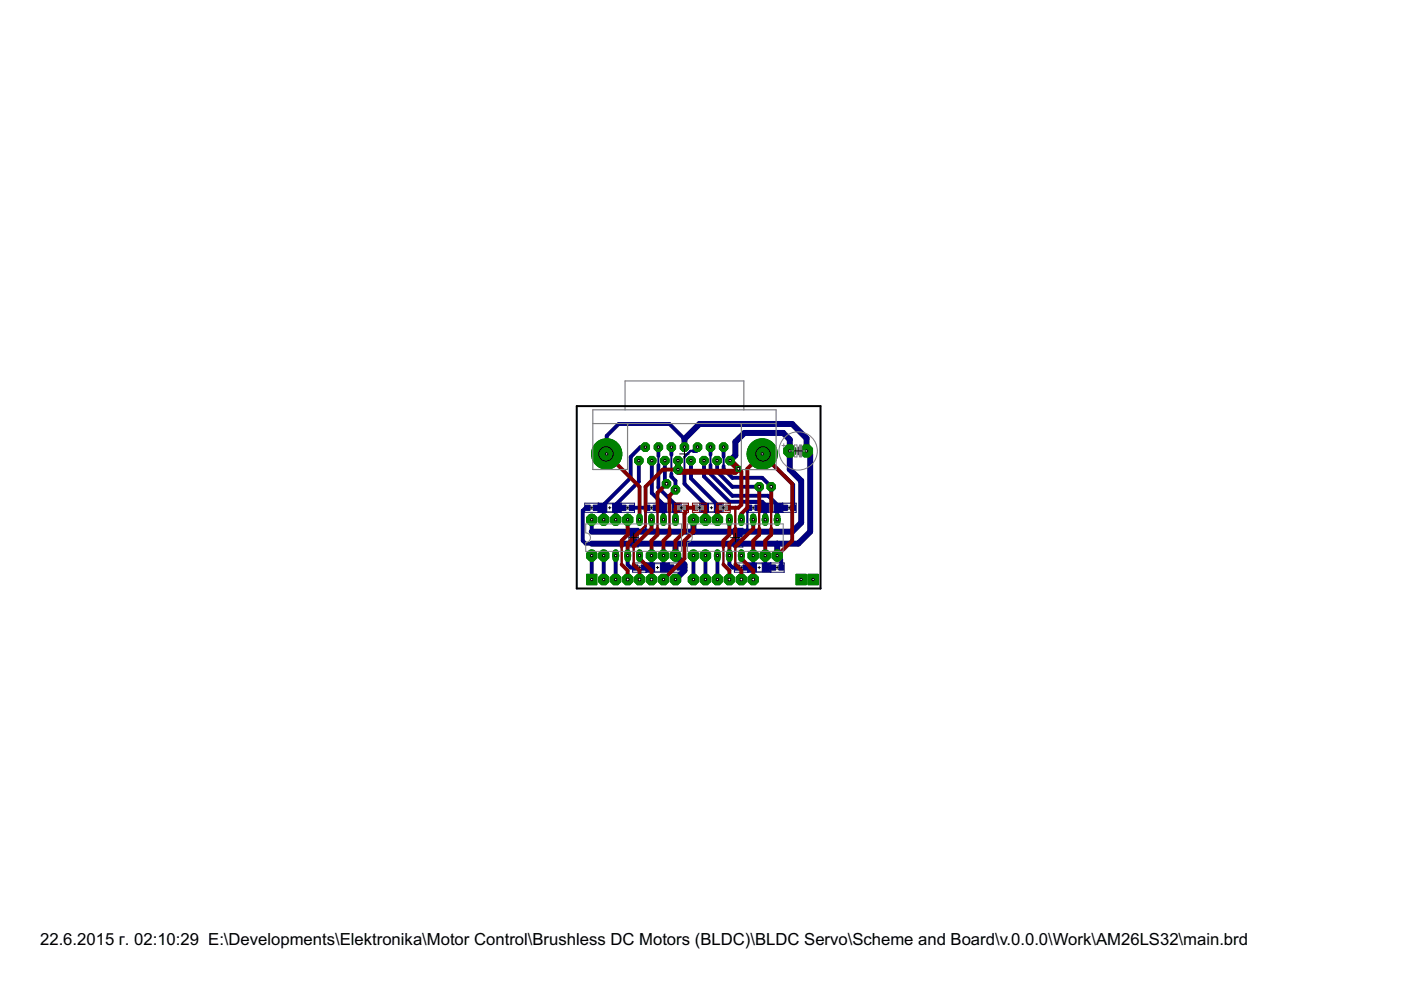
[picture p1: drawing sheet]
<svg xmlns="http://www.w3.org/2000/svg" width="297mm" height="210mm" viewBox="0 0 297 210" stroke-linecap="round" stroke-linejoin="round" font-family="sans-serif">
<defs><g id="words">
<text font-size="4" x="8.5" y="200.4">22.6.2015 г. 02:10:29 E:\Developments\Elektronika\Motor Control\Brushless DC Motors (BLDC)\BLDC Servo\Scheme and Board\v.0.0.0\Work\AM26LS32\main.brd</text>
</g></defs>
<g fill="#000" stroke="#000" stroke-width=".21">
<path d="M125.2 107.7h.5zM125.5 107.4v.5zM129 107.7h.5zM129.3 107.4v.5zM132.8 107.7h.5zM133.1 107.4v.5zM134.1 114h.5zM134.3 113.7v.6zM137.9 107.7h.5zM138.1 107.4v.5zM141.7 107.7h.5zM141.9 107.4v.5z"/>
<path d="M150.6 107.7h.5zM150.8 107.4v.5zM156.3 114h.5zM156.5 113.7v.6zM159.4 107.7h.6zM159.7 107.4v.5zM163.3 107.7h.5zM163.5 107.4v.5zM167.1 107.7h.5zM167.3 107.4v.5zM135.3 120.3h.5zM135.6 120.1v.5z"/>
<path d="M139.1 120.3h.6zM139.4 120.1v.5zM143 120.3h.5zM143.2 120.1v.5zM156.9 120.3h.5zM157.2 120.1v.5zM160.7 120.3h.5zM161 120.1v.5zM164.5 120.3h.5zM164.8 120.1v.5z"/>
</g>
<g fill="#808080" stroke="#808080" stroke-width=".21">
<path d="M133.6 112.9h1.4v.8h-1.4z"/>
<path d="M133.6 114.3h1.4v.8h-1.4z"/>
<path d="M155.8 112.9h1.5v.8h-1.5z"/>
<path d="M155.8 114.3h1.5v.8h-1.5z"/>
<path d="M130.2 106.8h.7v1.7h-.7z"/>
<path d="M127.6 106.8h.7v1.7h-.7z"/>
<path d="M140.3 106.8h.7v1.7h-.7z"/>
<path d="M142.9 106.8h.7v1.7h-.7z"/>
<path d="M137.7 119.5h.8v1.7h-.8z"/>
<path d="M140.4 119.5h.7v1.7h-.7z"/>
<path d="M151.8 106.8h.7v1.7h-.7z"/>
<path d="M149.1 106.8h.8v1.7h-.8z"/>
<path d="M161.8 106.8h.8v1.7h-.8z"/>
<path d="M164.5 106.8h.7v1.7h-.7z"/>
<path d="M159.3 119.5h.7v1.7h-.7z"/>
<path d="M161.9 119.5h.8v1.7h-.8z"/>
<path d="M133.5 107.2h.4v.9h-.4z"/>
<path d="M132.2 107.2h.5v.9h-.5z"/>
<path d="M125.9 107.2h.4v.9h-.4z"/>
<path d="M124.6 107.2h.4v.9h-.4z"/>
<path d="M137.3 107.2h.4v.9h-.4z"/>
<path d="M138.6 107.2h.4v.9h-.4z"/>
<path d="M142.4 119.9h.4v.9h-.4z"/>
<path d="M143.6 119.9h.5v.9h-.5z"/>
<path d="M134.7 119.9h.5v.9h-.5z"/>
<path d="M136 119.9h.4v.9h-.4z"/>
<path d="M163.9 119.9h.5v.9h-.5z"/>
<path d="M165.2 119.9h.4v.9h-.4z"/>
<path d="M166.5 107.2h.4v.9h-.4z"/>
<path d="M167.7 107.2h.5v.9h-.5z"/>
<path d="M156.3 119.9h.5v.9h-.5z"/>
<path d="M157.6 119.9h.4v.9h-.4z"/>
<path d="M158.9 107.2h.4v.9h-.4z"/>
<path d="M160.1 107.2h.4v.9h-.4z"/>
</g>
<g fill="#808080" stroke="#808080" stroke-width=".21">
<path d="M133.7 113.6v.8z"/>
<path d="M135 113.6v.8z"/>
<path d="M155.9 113.6v.8z"/>
<path d="M157.2 113.6v.8z"/>
<path d="M128.3 108.5h1.9z"/>
<path d="M128.3 106.8h1.9z"/>
<path d="M141 106.8h1.9z"/>
<path d="M141 108.5h1.9z"/>
<path d="M138.5 119.5h1.9z"/>
<path d="M138.5 121.2h1.9z"/>
<path d="M149.9 108.5h1.9z"/>
<path d="M149.9 106.8h1.9z"/>
<path d="M162.6 106.8h1.9z"/>
<path d="M162.6 108.5h1.9z"/>
<path d="M160 119.5h1.9z"/>
<path d="M160 121.2h1.9z"/>
<path d="M132.6 107.3h.9z"/>
<path d="M132.6 108h.9z"/>
<path d="M125 107.3h.9z"/>
<path d="M125 108h.9z"/>
<path d="M137.7 108h.9z"/>
<path d="M137.7 107.3h.9z"/>
<path d="M142.8 120.7h.9z"/>
<path d="M142.8 120h.9z"/>
<path d="M135.2 120.7h.8z"/>
<path d="M135.2 120h.8z"/>
<path d="M164.4 120.7h.8z"/>
<path d="M164.4 120h.8z"/>
<path d="M166.9 108h.9z"/>
<path d="M166.9 107.3h.9z"/>
<path d="M156.7 120.7h.9z"/>
<path d="M156.7 120h.9z"/>
<path d="M159.3 108h.8z"/>
<path d="M159.3 107.3h.8z"/>
</g>
<g fill="#000080" stroke="#000080" stroke-width=".21">
<path d="M133.3 112v4z"/>
<path d="M135.3 112v4z"/>
<path d="M133.3 112h2z"/>
<path d="M133.3 116h2z"/>
<path d="M155.6 112v4z"/>
<path d="M157.5 112v4z"/>
<path d="M155.6 112h1.9z"/>
<path d="M155.6 116h1.9z"/>
<path d="M126.8 106.7h4.9z"/>
<path d="M126.8 106.7v1.9z"/>
<path d="M126.8 108.6h4.9z"/>
<path d="M131.7 106.7v1.9z"/>
<path d="M139.5 108.6h4.9z"/>
<path d="M144.4 106.7v1.9z"/>
<path d="M139.5 106.7h4.9z"/>
<path d="M139.5 106.7v1.9z"/>
<path d="M136.9 121.3h5z"/>
<path d="M141.9 119.4v1.9z"/>
<path d="M136.9 119.4h5z"/>
<path d="M136.9 119.4v1.9z"/>
<path d="M148.4 106.7h4.9z"/>
<path d="M148.4 106.7v1.9z"/>
<path d="M148.4 108.6h4.9z"/>
<path d="M153.3 106.7v1.9z"/>
<path d="M161.1 108.6h4.9z"/>
<path d="M166 106.7v1.9z"/>
<path d="M161.1 106.7h4.9z"/>
<path d="M161.1 106.7v1.9z"/>
<path d="M158.5 121.3h4.9z"/>
<path d="M163.4 119.4v1.9z"/>
<path d="M158.5 119.4h4.9z"/>
<path d="M158.5 119.4v1.9z"/>
<path d="M131.6 108.6h2.9z"/>
<path d="M134.5 106.7v1.9z"/>
<path d="M131.6 106.7h2.9z"/>
<path d="M131.6 106.7v1.9z"/>
<path d="M124 108.6h2.9z"/>
<path d="M126.9 106.7v1.9z"/>
<path d="M124 106.7h2.9z"/>
<path d="M124 106.7v1.9z"/>
<path d="M136.7 106.7h2.9z"/>
<path d="M136.7 106.7v1.9z"/>
<path d="M136.7 108.6h2.9z"/>
<path d="M139.6 106.7v1.9z"/>
<path d="M141.8 119.4h2.9z"/>
<path d="M141.8 119.4v1.9z"/>
<path d="M141.8 121.3h2.9z"/>
<path d="M144.7 119.4v1.9z"/>
<path d="M134.1 119.4h3z"/>
<path d="M134.1 119.4v1.9z"/>
<path d="M134.1 121.3h3z"/>
<path d="M137.1 119.4v1.9z"/>
<path d="M163.3 119.4h3z"/>
<path d="M163.3 119.4v1.9z"/>
<path d="M163.3 121.3h3z"/>
<path d="M166.3 119.4v1.9z"/>
<path d="M165.9 106.7h2.9z"/>
<path d="M165.9 106.7v1.9z"/>
<path d="M165.9 108.6h2.9z"/>
<path d="M168.8 106.7v1.9z"/>
<path d="M155.7 119.4h2.9z"/>
<path d="M155.7 119.4v1.9z"/>
<path d="M155.7 121.3h2.9z"/>
<path d="M158.6 119.4v1.9z"/>
<path d="M158.2 106.7h3z"/>
<path d="M158.2 106.7v1.9z"/>
<path d="M158.2 108.6h3z"/>
<path d="M161.2 106.7v1.9z"/>
</g>
<g fill="#000080" stroke="#000080" stroke-width=".21">
<path d="M133.6 112.4h1.5v1.3h-1.5z"/>
<path d="M133.6 114.3h1.5v1.3h-1.5z"/>
<path d="M155.8 112.4h1.5v1.3h-1.5z"/>
<path d="M155.8 114.3h1.5v1.3h-1.5z"/>
<path d="M127 106.7h1.7v1.9h-1.7z"/>
<path d="M129.9 106.7h1.6v1.9h-1.6z"/>
<path d="M142.6 106.7h1.6v1.9h-1.6z"/>
<path d="M139.7 106.7h1.6v1.9h-1.6z"/>
<path d="M140 119.4h1.6v1.8h-1.6z"/>
<path d="M137.2 119.4h1.6v1.8h-1.6z"/>
<path d="M148.6 106.7h1.6v1.9h-1.6z"/>
<path d="M151.4 106.7h1.7v1.9h-1.7z"/>
<path d="M164.1 106.7h1.6v1.9h-1.6z"/>
<path d="M161.3 106.7h1.6v1.9h-1.6z"/>
<path d="M161.6 119.4h1.6v1.8h-1.6z"/>
<path d="M158.7 119.4h1.7v1.8h-1.7z"/>
<path d="M131.7 107.1h1v1.1h-1z"/>
<path d="M133.4 107.1h1v1.1h-1z"/>
<path d="M124.1 107.1h1v1.1h-1z"/>
<path d="M125.8 107.1h1v1.1h-1z"/>
<path d="M138.5 107.1h1v1.1h-1z"/>
<path d="M136.8 107.1h1v1.1h-1z"/>
<path d="M143.6 119.8h1v1.1h-1z"/>
<path d="M141.9 119.8h1v1.1h-1z"/>
<path d="M136 119.8h1v1.1h-1z"/>
<path d="M134.2 119.8h1.1v1.1h-1.1z"/>
<path d="M165.1 119.8h1v1.1h-1z"/>
<path d="M163.4 119.8h1v1.1h-1z"/>
<path d="M167.7 107.1h1v1.1h-1z"/>
<path d="M166 107.1h1v1.1h-1z"/>
<path d="M157.5 119.8h1v1.1h-1z"/>
<path d="M155.8 119.8h1v1.1h-1z"/>
<path d="M160.1 107.1h1v1.1h-1z"/>
<path d="M158.3 107.1h1.1v1.1h-1.1z"/>
</g>
<g fill="#000080" stroke="#000080" stroke-width="1.3">
<path d="M143.2 115.3v2.5z"/>
<path d="M125.5 115.3h8.8z"/>
<path d="M134.3 115.3h8.9z"/>
<path d="M143.2 115.3h13.3z"/>
<path d="M156.5 115.3h8.3z"/>
<path d="M164.8 115.3v2.5z"/>
<path d="M134.3 114.9v.4z"/>
<path d="M148.3 89.9h19.7z"/>
<path d="M148.3 89.9l-3.2 3.2z"/>
<path d="M145.1 93.1v1.7z"/>
<path d="M169.2 115.3l2.6-2.6z"/>
<path d="M164.8 115.3h4.4z"/>
<path d="M143.2 117.8l1.9 1.9z"/>
<path d="M145.1 119.7v.6z"/>
<path d="M145.1 120.3v.7z"/>
<path d="M145.1 121l-1.9 1.9z"/>
<path d="M171.8 96.4v16.3z"/>
<path d="M171 95.6l.8 .8z"/>
<path d="M171 92.9v2.7z"/>
<path d="M168 89.9l3 3z"/>
<path d="M125.5 112.7h8.8z"/>
<path d="M134.3 112.7h2.6z"/>
<path d="M136.9 112.7h10.1z"/>
<path d="M147 112.7h9.5z"/>
<path d="M147 110.2v2.5z"/>
<path d="M134.3 112.7v.4z"/>
<path d="M155.9 93.7l1.9-1.9z"/>
<path d="M154.8 97.7l1.7 1.7z"/>
<path d="M143.7 99.6v.3z"/>
<path d="M143.7 97.5v2.1z"/>
<path d="M156.5 112.7h2z"/>
<path d="M158.5 112.7h9.5z"/>
<path d="M168 112.7l1.9-1.9z"/>
<path d="M155.9 93.7v2.8z"/>
<path d="M155.9 96.5l-1.1 1.2z"/>
<path d="M167.4 95.6v3.9z"/>
<path d="M167.4 99.5l2.5 2.4z"/>
<path d="M169.9 101.9v8.9z"/>
<path d="M167.4 93.2v2.4z"/>
<path d="M166.1 91.8l1.3 1.4z"/>
<path d="M157.8 91.8h8.3z"/>
</g>
<g fill="#000080" stroke="#000080" stroke-width=".42">
<path d="M156.5 114.9v.4z"/>
<path d="M156.5 112.7v.4z"/>
<path d="M153.4 96.8v2z"/>
<path d="M150.6 96.4v2.2z"/>
<path d="M145.9 96.1l-.8 .8z"/>
<path d="M145.1 96.9v3.8z"/>
<path d="M139.6 96.7v1.9z"/>
<path d="M142.3 96.5v4z"/>
</g>
<g fill="#000080" stroke="#000080" stroke-width=".83">
<path d="M128.6 92.4v3.8z"/>
<path d="M131.2 89.9l-2.6 2.5z"/>
<path d="M131.2 89.9h10.7z"/>
<path d="M141.9 89.9l3.2 3.2z"/>
<path d="M144.1 120.3h1z"/>
<path d="M168.2 102.8v4.9z"/>
<path d="M161.6 96.2l6.6 6.6z"/>
<path d="M124.2 107.7h.4z"/>
<path d="M123.5 108.3l.7-.6z"/>
<path d="M123.5 108.3v6.3z"/>
<path d="M123.5 114.6l.7 .7z"/>
<path d="M124.2 115.3h1.3z"/>
<path d="M165.6 118.6v1.7z"/>
<path d="M164.8 117.8l.8 .8z"/>
<path d="M125.5 110.2v2.5z"/>
<path d="M133.7 120.3h1z"/>
<path d="M133.1 119.7l.6 .6z"/>
<path d="M133.1 117.8v1.9z"/>
<path d="M133.9 107.7h1.7z"/>
<path d="M135.6 107.7h1.7z"/>
<path d="M155.3 120.3h1z"/>
<path d="M154.6 119.7l.7 .6z"/>
<path d="M154.6 117.8v1.9z"/>
<path d="M158.9 107.7l-.4 .4z"/>
<path d="M158.5 108.1v.2z"/>
<path d="M152 97.7v2.3z"/>
<path d="M152 100l3.3 3.2z"/>
<path d="M155.3 103.2h5.7z"/>
<path d="M158 120.3h1.6z"/>
<path d="M155.3 101.3h6.3z"/>
<path d="M161.6 101.3l1.9 1.9z"/>
<path d="M153.4 94.8v2z"/>
<path d="M153.4 98.8v.7z"/>
<path d="M153.4 99.5l1.9 1.8z"/>
<path d="M162.4 120.3h1.5z"/>
<path d="M149.3 97.7v3.3z"/>
<path d="M149.3 101l5.3 5.4z"/>
<path d="M154.6 106.4h7z"/>
<path d="M161.6 106.4l.6 .6z"/>
<path d="M162.2 107.7v2.5z"/>
<path d="M162.1 107.7h.1z"/>
<path d="M160.6 107.7h1.5z"/>
<path d="M155.3 105.1h7.6z"/>
<path d="M162.9 105.1l1.9 1.9z"/>
<path d="M164.8 107v.7z"/>
<path d="M164.8 107.7v2.5z"/>
<path d="M150.6 94.8v1.6z"/>
<path d="M150.6 98.6v1.9z"/>
<path d="M150.6 100.5l4.7 4.6z"/>
<path d="M164.9 107.7h1.6z"/>
<path d="M152.1 108.9v1.3z"/>
<path d="M146.5 97.7v3.7z"/>
<path d="M146.5 101.4l5.6 5.6z"/>
<path d="M152.1 107.7v2.5z"/>
<path d="M152.1 107v.7z"/>
<path d="M152.1 107.7h.2z"/>
<path d="M149.6 107.7v2.5z"/>
<path d="M149.6 107v.7z"/>
<path d="M145.1 102.6l4.5 4.4z"/>
<path d="M149.4 107.7h.2z"/>
<path d="M145.1 100.7v1.9z"/>
<path d="M147.9 94.8v.6z"/>
<path d="M147.7 95.6l.2-.2z"/>
<path d="M147 95.6h.7z"/>
<path d="M139.6 94.8v1.9z"/>
<path d="M139.6 98.6v4.8z"/>
<path d="M143.2 107v.7z"/>
<path d="M139.6 103.4l3.6 3.6z"/>
<path d="M138.2 97.7v6.8z"/>
<path d="M140.7 107v.7z"/>
<path d="M138.2 104.5l2.5 2.5z"/>
<path d="M139 107.7h1.5z"/>
<path d="M135.4 97.7v4.4z"/>
<path d="M130.5 107l4.9-4.9z"/>
<path d="M130.5 107.7v2.5z"/>
<path d="M130.5 107v.7z"/>
<path d="M130.7 107.7h1.5z"/>
<path d="M135.8 94.8h1z"/>
<path d="M135.8 94.8l-2.1 2.1z"/>
<path d="M133.7 96.9v4.4z"/>
<path d="M128 107l5.7-5.7z"/>
<path d="M128 107.7v2.5z"/>
<path d="M128 107v.7z"/>
<path d="M127.8 107.7h.2z"/>
<path d="M126.3 107.7h1.5z"/>
<path d="M141 97.7v4.6z"/>
<path d="M141 102.3l.3 .3z"/>
<path d="M136.5 120.3h1.5z"/>
<path d="M142.3 94.8v1.7z"/>
<path d="M143.2 101.9v1.9z"/>
<path d="M142.3 101.1l.9 .8z"/>
<path d="M142.3 100.5v.6z"/>
<path d="M140.8 120.3h1.6z"/>
<path d="M130.5 117.8v5.1z"/>
<path d="M125.5 117.8v5.1z"/>
<path d="M128 117.8v5.1z"/>
<path d="M147 117.8v5.1z"/>
<path d="M149.6 117.8v5.1z"/>
<path d="M152.1 117.8v5.1z"/>
</g>
<g fill="#000080" stroke="#000080" stroke-width=".51">
<path d="M135.6 107.7h1.3z"/>
<path d="M136.9 107.7v5z"/>
<path d="M158.5 108.3v4.4z"/>
<path d="M146.4 95.6h.6z"/>
<path d="M145.1 96.9l1.3-1.3z"/>
</g>
<g fill="#000080" stroke="#000080" stroke-width=".76">
<path d="M159.7 117.8v2.4z"/>
<path d="M159.6 120.3l.1-.1z"/>
<path d="M162.2 117.8v2.4z"/>
<path d="M162.2 120.2l.2 .1z"/>
<path d="M162.2 107v.7z"/>
<path d="M164.8 107.7h.1z"/>
<path d="M143.2 107.7v2.5z"/>
<path d="M143.2 107.7h.2z"/>
<path d="M140.7 107.7v2.5z"/>
<path d="M140.5 107.7h.2z"/>
<path d="M130.5 107.7h.2z"/>
<path d="M138.1 117.8v2.4z"/>
<path d="M138 120.3l.1-.1z"/>
<path d="M140.7 117.8v2.4z"/>
<path d="M140.7 120.2l.1 .1z"/>
</g>
<path d="M125.5 117.1v1.4z" fill="#008000" stroke="#008000" stroke-width="1.3"/>
<circle cx="125.5" cy="117.8" r=".4" fill="#fff" stroke="#000" stroke-width=".21"/>
<path d="M128 117.1v1.4z" fill="#008000" stroke="#008000" stroke-width="1.3"/>
<circle cx="128" cy="117.8" r=".4" fill="#fff" stroke="#000" stroke-width=".21"/>
<path d="M140.7 117.1v1.4z" fill="#008000" stroke="#008000" stroke-width="1.3"/>
<circle cx="140.7" cy="117.8" r=".4" fill="#fff" stroke="#000" stroke-width=".21"/>
<path d="M143.2 117.1v1.4z" fill="#008000" stroke="#008000" stroke-width="1.3"/>
<circle cx="143.2" cy="117.8" r=".4" fill="#fff" stroke="#000" stroke-width=".21"/>
<path d="M130.5 117.1v1.4z" fill="#008000" stroke="#008000" stroke-width="1.3"/>
<circle cx="130.5" cy="117.8" r=".4" fill="#fff" stroke="#000" stroke-width=".21"/>
<path d="M133.1 117.1v1.4z" fill="#008000" stroke="#008000" stroke-width="1.3"/>
<circle cx="133.1" cy="117.8" r=".4" fill="#fff" stroke="#000" stroke-width=".21"/>
<path d="M138.1 117.1v1.4z" fill="#008000" stroke="#008000" stroke-width="1.3"/>
<circle cx="138.1" cy="117.8" r=".4" fill="#fff" stroke="#000" stroke-width=".21"/>
<path d="M135.6 117.1v1.4z" fill="#008000" stroke="#008000" stroke-width="1.3"/>
<circle cx="135.6" cy="117.8" r=".4" fill="#fff" stroke="#000" stroke-width=".21"/>
<path d="M143.2 109.5v1.3z" fill="#008000" stroke="#008000" stroke-width="1.3"/>
<circle cx="143.2" cy="110.2" r=".4" fill="#fff" stroke="#000" stroke-width=".21"/>
<path d="M140.7 109.5v1.3z" fill="#008000" stroke="#008000" stroke-width="1.3"/>
<circle cx="140.7" cy="110.2" r=".4" fill="#fff" stroke="#000" stroke-width=".21"/>
<path d="M138.1 109.5v1.3z" fill="#008000" stroke="#008000" stroke-width="1.3"/>
<circle cx="138.1" cy="110.2" r=".4" fill="#fff" stroke="#000" stroke-width=".21"/>
<path d="M135.6 109.5v1.3z" fill="#008000" stroke="#008000" stroke-width="1.3"/>
<circle cx="135.6" cy="110.2" r=".4" fill="#fff" stroke="#000" stroke-width=".21"/>
<path d="M133.1 109.5v1.3z" fill="#008000" stroke="#008000" stroke-width="1.3"/>
<circle cx="133.1" cy="110.2" r=".4" fill="#fff" stroke="#000" stroke-width=".21"/>
<path d="M130.5 109.5v1.3z" fill="#008000" stroke="#008000" stroke-width="1.3"/>
<circle cx="130.5" cy="110.2" r=".4" fill="#fff" stroke="#000" stroke-width=".21"/>
<path d="M128 109.5v1.3z" fill="#008000" stroke="#008000" stroke-width="1.3"/>
<circle cx="128" cy="110.2" r=".4" fill="#fff" stroke="#000" stroke-width=".21"/>
<path d="M125.5 109.5v1.3z" fill="#008000" stroke="#008000" stroke-width="1.3"/>
<circle cx="125.5" cy="110.2" r=".4" fill="#fff" stroke="#000" stroke-width=".21"/>
<path d="M147 117.1v1.4z" fill="#008000" stroke="#008000" stroke-width="1.3"/>
<circle cx="147" cy="117.8" r=".4" fill="#fff" stroke="#000" stroke-width=".21"/>
<path d="M149.6 117.1v1.4z" fill="#008000" stroke="#008000" stroke-width="1.3"/>
<circle cx="149.6" cy="117.8" r=".4" fill="#fff" stroke="#000" stroke-width=".21"/>
<path d="M162.2 117.1v1.4z" fill="#008000" stroke="#008000" stroke-width="1.3"/>
<circle cx="162.2" cy="117.8" r=".4" fill="#fff" stroke="#000" stroke-width=".21"/>
<path d="M164.8 117.1v1.4z" fill="#008000" stroke="#008000" stroke-width="1.3"/>
<circle cx="164.8" cy="117.8" r=".4" fill="#fff" stroke="#000" stroke-width=".21"/>
<path d="M152.1 117.1v1.4z" fill="#008000" stroke="#008000" stroke-width="1.3"/>
<circle cx="152.1" cy="117.8" r=".4" fill="#fff" stroke="#000" stroke-width=".21"/>
<path d="M154.6 117.1v1.4z" fill="#008000" stroke="#008000" stroke-width="1.3"/>
<circle cx="154.6" cy="117.8" r=".4" fill="#fff" stroke="#000" stroke-width=".21"/>
<path d="M159.7 117.1v1.4z" fill="#008000" stroke="#008000" stroke-width="1.3"/>
<circle cx="159.7" cy="117.8" r=".4" fill="#fff" stroke="#000" stroke-width=".21"/>
<path d="M157.2 117.1v1.4z" fill="#008000" stroke="#008000" stroke-width="1.3"/>
<circle cx="157.2" cy="117.8" r=".4" fill="#fff" stroke="#000" stroke-width=".21"/>
<path d="M164.8 109.5v1.3z" fill="#008000" stroke="#008000" stroke-width="1.3"/>
<circle cx="164.8" cy="110.2" r=".4" fill="#fff" stroke="#000" stroke-width=".21"/>
<path d="M162.2 109.5v1.3z" fill="#008000" stroke="#008000" stroke-width="1.3"/>
<circle cx="162.2" cy="110.2" r=".4" fill="#fff" stroke="#000" stroke-width=".21"/>
<path d="M159.7 109.5v1.3z" fill="#008000" stroke="#008000" stroke-width="1.3"/>
<circle cx="159.7" cy="110.2" r=".4" fill="#fff" stroke="#000" stroke-width=".21"/>
<path d="M157.2 109.5v1.3z" fill="#008000" stroke="#008000" stroke-width="1.3"/>
<circle cx="157.2" cy="110.2" r=".4" fill="#fff" stroke="#000" stroke-width=".21"/>
<path d="M154.6 109.5v1.3z" fill="#008000" stroke="#008000" stroke-width="1.3"/>
<circle cx="154.6" cy="110.2" r=".4" fill="#fff" stroke="#000" stroke-width=".21"/>
<path d="M152.1 109.5v1.3z" fill="#008000" stroke="#008000" stroke-width="1.3"/>
<circle cx="152.1" cy="110.2" r=".4" fill="#fff" stroke="#000" stroke-width=".21"/>
<path d="M149.6 109.5v1.3z" fill="#008000" stroke="#008000" stroke-width="1.3"/>
<circle cx="149.6" cy="110.2" r=".4" fill="#fff" stroke="#000" stroke-width=".21"/>
<path d="M147 109.5v1.3z" fill="#008000" stroke="#008000" stroke-width="1.3"/>
<circle cx="147" cy="110.2" r=".4" fill="#fff" stroke="#000" stroke-width=".21"/>
<circle cx="171" cy="95.6" r=".87" fill="#008000" stroke="#008000" stroke-width=".21"/>
<circle cx="171" cy="95.6" r=".4" fill="#fff" stroke="#000" stroke-width=".21"/>
<circle cx="167.4" cy="95.6" r=".8" fill="#008000" stroke="#008000" stroke-width=".21"/>
<circle cx="167.4" cy="95.6" r=".4" fill="#fff" stroke="#000" stroke-width=".21"/>
<circle cx="135.4" cy="97.7" r=".83" fill="#008000" stroke="#008000" stroke-width=".21"/>
<circle cx="135.4" cy="97.7" r=".55" fill="#fff" stroke="#000" stroke-width=".21"/>
<circle cx="138.2" cy="97.7" r=".83" fill="#008000" stroke="#008000" stroke-width=".21"/>
<circle cx="138.2" cy="97.7" r=".55" fill="#fff" stroke="#000" stroke-width=".21"/>
<circle cx="141" cy="97.7" r=".83" fill="#008000" stroke="#008000" stroke-width=".21"/>
<circle cx="141" cy="97.7" r=".55" fill="#fff" stroke="#000" stroke-width=".21"/>
<circle cx="143.7" cy="97.7" r=".83" fill="#008000" stroke="#008000" stroke-width=".21"/>
<circle cx="143.7" cy="97.7" r=".55" fill="#fff" stroke="#000" stroke-width=".21"/>
<circle cx="146.5" cy="97.7" r=".83" fill="#008000" stroke="#008000" stroke-width=".21"/>
<circle cx="146.5" cy="97.7" r=".55" fill="#fff" stroke="#000" stroke-width=".21"/>
<circle cx="149.3" cy="97.7" r=".83" fill="#008000" stroke="#008000" stroke-width=".21"/>
<circle cx="149.3" cy="97.7" r=".55" fill="#fff" stroke="#000" stroke-width=".21"/>
<circle cx="152" cy="97.7" r=".83" fill="#008000" stroke="#008000" stroke-width=".21"/>
<circle cx="152" cy="97.7" r=".55" fill="#fff" stroke="#000" stroke-width=".21"/>
<circle cx="154.8" cy="97.7" r=".83" fill="#008000" stroke="#008000" stroke-width=".21"/>
<circle cx="154.8" cy="97.7" r=".55" fill="#fff" stroke="#000" stroke-width=".21"/>
<circle cx="136.8" cy="94.8" r=".83" fill="#008000" stroke="#008000" stroke-width=".21"/>
<circle cx="136.8" cy="94.8" r=".55" fill="#fff" stroke="#000" stroke-width=".21"/>
<circle cx="139.6" cy="94.8" r=".83" fill="#008000" stroke="#008000" stroke-width=".21"/>
<circle cx="139.6" cy="94.8" r=".55" fill="#fff" stroke="#000" stroke-width=".21"/>
<circle cx="142.3" cy="94.8" r=".83" fill="#008000" stroke="#008000" stroke-width=".21"/>
<circle cx="142.3" cy="94.8" r=".55" fill="#fff" stroke="#000" stroke-width=".21"/>
<circle cx="145.1" cy="94.8" r=".83" fill="#008000" stroke="#008000" stroke-width=".21"/>
<circle cx="145.1" cy="94.8" r=".55" fill="#fff" stroke="#000" stroke-width=".21"/>
<circle cx="147.9" cy="94.8" r=".83" fill="#008000" stroke="#008000" stroke-width=".21"/>
<circle cx="147.9" cy="94.8" r=".55" fill="#fff" stroke="#000" stroke-width=".21"/>
<circle cx="150.6" cy="94.8" r=".83" fill="#008000" stroke="#008000" stroke-width=".21"/>
<circle cx="150.6" cy="94.8" r=".55" fill="#fff" stroke="#000" stroke-width=".21"/>
<circle cx="153.4" cy="94.8" r=".83" fill="#008000" stroke="#008000" stroke-width=".21"/>
<circle cx="153.4" cy="94.8" r=".55" fill="#fff" stroke="#000" stroke-width=".21"/>
<circle cx="143.2" cy="117.8" r="1.2" fill="#008000" stroke="#008000" stroke-width=".21"/>
<circle cx="143.2" cy="117.8" r=".25" fill="#fff" stroke="#000" stroke-width=".21"/>
<circle cx="164.8" cy="117.8" r="1.2" fill="#008000" stroke="#008000" stroke-width=".21"/>
<circle cx="164.8" cy="117.8" r=".25" fill="#fff" stroke="#000" stroke-width=".21"/>
<circle cx="145.1" cy="94.8" r=".96" fill="#008000" stroke="#008000" stroke-width=".21"/>
<circle cx="145.1" cy="94.8" r=".25" fill="#fff" stroke="#000" stroke-width=".21"/>
<circle cx="171" cy="95.6" r="1.38" fill="#008000" stroke="#008000" stroke-width=".21"/>
<circle cx="171" cy="95.6" r=".25" fill="#fff" stroke="#000" stroke-width=".21"/>
<circle cx="143.2" cy="122.9" r="1.2" fill="#008000" stroke="#008000" stroke-width=".21"/>
<circle cx="143.2" cy="122.9" r=".25" fill="#fff" stroke="#000" stroke-width=".21"/>
<circle cx="128.6" cy="96.2" r="3.2" fill="#008000" stroke="#008000" stroke-width=".21"/>
<circle cx="128.6" cy="96.2" r=".25" fill="#fff" stroke="#000" stroke-width=".21"/>
<circle cx="161.6" cy="96.2" r="3.2" fill="#008000" stroke="#008000" stroke-width=".21"/>
<circle cx="161.6" cy="96.2" r=".25" fill="#fff" stroke="#000" stroke-width=".21"/>
<circle cx="135.6" cy="110.2" r=".68" fill="#008000" stroke="#008000" stroke-width=".21"/>
<circle cx="135.6" cy="110.2" r=".25" fill="#fff" stroke="#000" stroke-width=".21"/>
<circle cx="157.2" cy="110.2" r=".68" fill="#008000" stroke="#008000" stroke-width=".21"/>
<circle cx="157.2" cy="110.2" r=".25" fill="#fff" stroke="#000" stroke-width=".21"/>
<circle cx="125.5" cy="110.2" r="1.2" fill="#008000" stroke="#008000" stroke-width=".21"/>
<circle cx="125.5" cy="110.2" r=".25" fill="#fff" stroke="#000" stroke-width=".21"/>
<circle cx="133.1" cy="117.8" r=".68" fill="#008000" stroke="#008000" stroke-width=".21"/>
<circle cx="133.1" cy="117.8" r=".25" fill="#fff" stroke="#000" stroke-width=".21"/>
<circle cx="154.6" cy="117.8" r=".68" fill="#008000" stroke="#008000" stroke-width=".21"/>
<circle cx="154.6" cy="117.8" r=".25" fill="#fff" stroke="#000" stroke-width=".21"/>
<circle cx="147" cy="110.2" r="1.2" fill="#008000" stroke="#008000" stroke-width=".21"/>
<circle cx="147" cy="110.2" r=".25" fill="#fff" stroke="#000" stroke-width=".21"/>
<path d="M156 98.9h1.1v1h-1.1z" fill="#008000" stroke="#008000" stroke-width=".21"/>
<circle cx="156.5" cy="99.4" r=".3" fill="#fff" stroke="#000" stroke-width=".21"/>
<circle cx="143.7" cy="97.7" r=".96" fill="#008000" stroke="#008000" stroke-width=".21"/>
<circle cx="143.7" cy="97.7" r=".25" fill="#fff" stroke="#000" stroke-width=".21"/>
<circle cx="154.8" cy="97.7" r=".96" fill="#008000" stroke="#008000" stroke-width=".21"/>
<circle cx="154.8" cy="97.7" r=".25" fill="#fff" stroke="#000" stroke-width=".21"/>
<circle cx="143.7" cy="99.6" r=".96" fill="#008000" stroke="#008000" stroke-width=".21"/>
<circle cx="143.7" cy="99.6" r=".25" fill="#fff" stroke="#000" stroke-width=".21"/>
<circle cx="167.4" cy="95.6" r="1.38" fill="#008000" stroke="#008000" stroke-width=".21"/>
<circle cx="167.4" cy="95.6" r=".25" fill="#fff" stroke="#000" stroke-width=".21"/>
<circle cx="140.7" cy="122.9" r="1.2" fill="#008000" stroke="#008000" stroke-width=".21"/>
<circle cx="140.7" cy="122.9" r=".25" fill="#fff" stroke="#000" stroke-width=".21"/>
<circle cx="159.7" cy="122.9" r="1.2" fill="#008000" stroke="#008000" stroke-width=".21"/>
<circle cx="159.7" cy="122.9" r=".3" fill="#fff" stroke="#000" stroke-width=".21"/>
<circle cx="161" cy="103.2" r=".96" fill="#008000" stroke="#008000" stroke-width=".21"/>
<circle cx="161" cy="103.2" r=".3" fill="#fff" stroke="#000" stroke-width=".21"/>
<circle cx="159.7" cy="117.8" r="1.2" fill="#008000" stroke="#008000" stroke-width=".21"/>
<circle cx="159.7" cy="117.8" r=".25" fill="#fff" stroke="#000" stroke-width=".21"/>
<circle cx="152" cy="97.7" r=".96" fill="#008000" stroke="#008000" stroke-width=".21"/>
<circle cx="152" cy="97.7" r=".25" fill="#fff" stroke="#000" stroke-width=".21"/>
<circle cx="163.5" cy="103.2" r=".96" fill="#008000" stroke="#008000" stroke-width=".21"/>
<circle cx="163.5" cy="103.2" r=".3" fill="#fff" stroke="#000" stroke-width=".21"/>
<circle cx="162.2" cy="117.8" r="1.2" fill="#008000" stroke="#008000" stroke-width=".21"/>
<circle cx="162.2" cy="117.8" r=".25" fill="#fff" stroke="#000" stroke-width=".21"/>
<circle cx="153.4" cy="94.8" r=".96" fill="#008000" stroke="#008000" stroke-width=".21"/>
<circle cx="153.4" cy="94.8" r=".25" fill="#fff" stroke="#000" stroke-width=".21"/>
<circle cx="157.2" cy="122.9" r="1.2" fill="#008000" stroke="#008000" stroke-width=".21"/>
<circle cx="157.2" cy="122.9" r=".3" fill="#fff" stroke="#000" stroke-width=".21"/>
<circle cx="162.2" cy="110.2" r=".68" fill="#008000" stroke="#008000" stroke-width=".21"/>
<circle cx="162.2" cy="110.2" r=".25" fill="#fff" stroke="#000" stroke-width=".21"/>
<circle cx="149.3" cy="97.7" r=".96" fill="#008000" stroke="#008000" stroke-width=".21"/>
<circle cx="149.3" cy="97.7" r=".25" fill="#fff" stroke="#000" stroke-width=".21"/>
<circle cx="164.8" cy="110.2" r=".68" fill="#008000" stroke="#008000" stroke-width=".21"/>
<circle cx="164.8" cy="110.2" r=".25" fill="#fff" stroke="#000" stroke-width=".21"/>
<circle cx="150.6" cy="94.8" r=".96" fill="#008000" stroke="#008000" stroke-width=".21"/>
<circle cx="150.6" cy="94.8" r=".25" fill="#fff" stroke="#000" stroke-width=".21"/>
<circle cx="154.6" cy="122.9" r="1.2" fill="#008000" stroke="#008000" stroke-width=".21"/>
<circle cx="154.6" cy="122.9" r=".3" fill="#fff" stroke="#000" stroke-width=".21"/>
<circle cx="152.1" cy="110.2" r="1.2" fill="#008000" stroke="#008000" stroke-width=".21"/>
<circle cx="152.1" cy="110.2" r=".25" fill="#fff" stroke="#000" stroke-width=".21"/>
<circle cx="146.5" cy="97.7" r=".96" fill="#008000" stroke="#008000" stroke-width=".21"/>
<circle cx="146.5" cy="97.7" r=".25" fill="#fff" stroke="#000" stroke-width=".21"/>
<circle cx="149.6" cy="110.2" r="1.2" fill="#008000" stroke="#008000" stroke-width=".21"/>
<circle cx="149.6" cy="110.2" r=".25" fill="#fff" stroke="#000" stroke-width=".21"/>
<circle cx="147.9" cy="94.8" r=".96" fill="#008000" stroke="#008000" stroke-width=".21"/>
<circle cx="147.9" cy="94.8" r=".25" fill="#fff" stroke="#000" stroke-width=".21"/>
<circle cx="143.2" cy="110.2" r=".68" fill="#008000" stroke="#008000" stroke-width=".21"/>
<circle cx="143.2" cy="110.2" r=".25" fill="#fff" stroke="#000" stroke-width=".21"/>
<circle cx="139.6" cy="94.8" r=".96" fill="#008000" stroke="#008000" stroke-width=".21"/>
<circle cx="139.6" cy="94.8" r=".25" fill="#fff" stroke="#000" stroke-width=".21"/>
<circle cx="140.7" cy="110.2" r=".68" fill="#008000" stroke="#008000" stroke-width=".21"/>
<circle cx="140.7" cy="110.2" r=".25" fill="#fff" stroke="#000" stroke-width=".21"/>
<circle cx="138.2" cy="97.7" r=".96" fill="#008000" stroke="#008000" stroke-width=".21"/>
<circle cx="138.2" cy="97.7" r=".25" fill="#fff" stroke="#000" stroke-width=".21"/>
<circle cx="135.6" cy="122.9" r="1.2" fill="#008000" stroke="#008000" stroke-width=".21"/>
<circle cx="135.6" cy="122.9" r=".3" fill="#fff" stroke="#000" stroke-width=".21"/>
<circle cx="133.1" cy="122.9" r="1.2" fill="#008000" stroke="#008000" stroke-width=".21"/>
<circle cx="133.1" cy="122.9" r=".3" fill="#fff" stroke="#000" stroke-width=".21"/>
<circle cx="130.5" cy="110.2" r="1.2" fill="#008000" stroke="#008000" stroke-width=".21"/>
<circle cx="130.5" cy="110.2" r=".25" fill="#fff" stroke="#000" stroke-width=".21"/>
<circle cx="135.4" cy="97.7" r=".96" fill="#008000" stroke="#008000" stroke-width=".21"/>
<circle cx="135.4" cy="97.7" r=".25" fill="#fff" stroke="#000" stroke-width=".21"/>
<circle cx="128" cy="110.2" r="1.2" fill="#008000" stroke="#008000" stroke-width=".21"/>
<circle cx="128" cy="110.2" r=".25" fill="#fff" stroke="#000" stroke-width=".21"/>
<circle cx="136.8" cy="94.8" r=".96" fill="#008000" stroke="#008000" stroke-width=".21"/>
<circle cx="136.8" cy="94.8" r=".25" fill="#fff" stroke="#000" stroke-width=".21"/>
<circle cx="141.3" cy="102.6" r=".96" fill="#008000" stroke="#008000" stroke-width=".21"/>
<circle cx="141.3" cy="102.6" r=".3" fill="#fff" stroke="#000" stroke-width=".21"/>
<circle cx="138.1" cy="117.8" r="1.2" fill="#008000" stroke="#008000" stroke-width=".21"/>
<circle cx="138.1" cy="117.8" r=".25" fill="#fff" stroke="#000" stroke-width=".21"/>
<circle cx="141" cy="97.7" r=".96" fill="#008000" stroke="#008000" stroke-width=".21"/>
<circle cx="141" cy="97.7" r=".25" fill="#fff" stroke="#000" stroke-width=".21"/>
<circle cx="143.2" cy="103.8" r=".96" fill="#008000" stroke="#008000" stroke-width=".21"/>
<circle cx="143.2" cy="103.8" r=".3" fill="#fff" stroke="#000" stroke-width=".21"/>
<circle cx="140.7" cy="117.8" r="1.2" fill="#008000" stroke="#008000" stroke-width=".21"/>
<circle cx="140.7" cy="117.8" r=".25" fill="#fff" stroke="#000" stroke-width=".21"/>
<circle cx="142.3" cy="94.8" r=".96" fill="#008000" stroke="#008000" stroke-width=".21"/>
<circle cx="142.3" cy="94.8" r=".25" fill="#fff" stroke="#000" stroke-width=".21"/>
<circle cx="133.1" cy="110.2" r="1.2" fill="#008000" stroke="#008000" stroke-width=".21"/>
<circle cx="133.1" cy="110.2" r=".25" fill="#fff" stroke="#000" stroke-width=".21"/>
<circle cx="130.5" cy="117.8" r=".68" fill="#008000" stroke="#008000" stroke-width=".21"/>
<circle cx="130.5" cy="117.8" r=".25" fill="#fff" stroke="#000" stroke-width=".21"/>
<circle cx="130.5" cy="122.9" r="1.2" fill="#008000" stroke="#008000" stroke-width=".21"/>
<circle cx="130.5" cy="122.9" r=".25" fill="#fff" stroke="#000" stroke-width=".21"/>
<circle cx="135.6" cy="117.8" r=".68" fill="#008000" stroke="#008000" stroke-width=".21"/>
<circle cx="135.6" cy="117.8" r=".25" fill="#fff" stroke="#000" stroke-width=".21"/>
<circle cx="157.2" cy="117.8" r=".68" fill="#008000" stroke="#008000" stroke-width=".21"/>
<circle cx="157.2" cy="117.8" r=".25" fill="#fff" stroke="#000" stroke-width=".21"/>
<circle cx="154.6" cy="110.2" r=".68" fill="#008000" stroke="#008000" stroke-width=".21"/>
<circle cx="154.6" cy="110.2" r=".25" fill="#fff" stroke="#000" stroke-width=".21"/>
<circle cx="159.7" cy="110.2" r=".68" fill="#008000" stroke="#008000" stroke-width=".21"/>
<circle cx="159.7" cy="110.2" r=".25" fill="#fff" stroke="#000" stroke-width=".21"/>
<circle cx="138.1" cy="110.2" r=".68" fill="#008000" stroke="#008000" stroke-width=".21"/>
<circle cx="138.1" cy="110.2" r=".25" fill="#fff" stroke="#000" stroke-width=".21"/>
<circle cx="138.1" cy="122.9" r="1.2" fill="#008000" stroke="#008000" stroke-width=".21"/>
<circle cx="138.1" cy="122.9" r=".3" fill="#fff" stroke="#000" stroke-width=".21"/>
<path d="M124.4 121.8h2.2v2.2h-2.2z" fill="#008000" stroke="#008000" stroke-width=".21"/>
<circle cx="125.5" cy="122.9" r=".25" fill="#fff" stroke="#000" stroke-width=".21"/>
<circle cx="125.5" cy="117.8" r="1.2" fill="#008000" stroke="#008000" stroke-width=".21"/>
<circle cx="125.5" cy="117.8" r=".25" fill="#fff" stroke="#000" stroke-width=".21"/>
<circle cx="128" cy="122.9" r="1.2" fill="#008000" stroke="#008000" stroke-width=".21"/>
<circle cx="128" cy="122.9" r=".25" fill="#fff" stroke="#000" stroke-width=".21"/>
<circle cx="128" cy="117.8" r="1.2" fill="#008000" stroke="#008000" stroke-width=".21"/>
<circle cx="128" cy="117.8" r=".25" fill="#fff" stroke="#000" stroke-width=".21"/>
<circle cx="147" cy="122.9" r="1.2" fill="#008000" stroke="#008000" stroke-width=".21"/>
<circle cx="147" cy="122.9" r=".25" fill="#fff" stroke="#000" stroke-width=".21"/>
<circle cx="147" cy="117.8" r="1.2" fill="#008000" stroke="#008000" stroke-width=".21"/>
<circle cx="147" cy="117.8" r=".25" fill="#fff" stroke="#000" stroke-width=".21"/>
<circle cx="149.6" cy="122.9" r="1.2" fill="#008000" stroke="#008000" stroke-width=".21"/>
<circle cx="149.6" cy="122.9" r=".25" fill="#fff" stroke="#000" stroke-width=".21"/>
<circle cx="149.6" cy="117.8" r="1.2" fill="#008000" stroke="#008000" stroke-width=".21"/>
<circle cx="149.6" cy="117.8" r=".25" fill="#fff" stroke="#000" stroke-width=".21"/>
<circle cx="152.1" cy="122.9" r="1.2" fill="#008000" stroke="#008000" stroke-width=".21"/>
<circle cx="152.1" cy="122.9" r=".25" fill="#fff" stroke="#000" stroke-width=".21"/>
<circle cx="152.1" cy="117.8" r=".68" fill="#008000" stroke="#008000" stroke-width=".21"/>
<circle cx="152.1" cy="117.8" r=".25" fill="#fff" stroke="#000" stroke-width=".21"/>
<path d="M168.8 121.8h2.2v2.2h-2.2z" fill="#008000" stroke="#008000" stroke-width=".21"/>
<circle cx="169.9" cy="122.9" r=".25" fill="#fff" stroke="#000" stroke-width=".21"/>
<path d="M171.3 121.8h2.2v2.2h-2.2z" fill="#008000" stroke="#008000" stroke-width=".21"/>
<circle cx="172.4" cy="122.9" r=".25" fill="#fff" stroke="#000" stroke-width=".21"/>
<g fill="#800000" stroke="#800000" stroke-width=".21">
<path d="M144.8 107.1h1v1.1h-1z"/>
<path d="M143.1 107.1h1v1.1h-1z"/>
<path d="M146.9 107.1h1.1v1.1h-1.1z"/>
<path d="M148.6 107.1h1v1.1h-1z"/>
<path d="M152 107.1h1v1.1h-1z"/>
<path d="M153.7 107.1h1v1.1h-1z"/>
</g>
<g fill="#800000" stroke="#800000" stroke-width=".83">
<path d="M161.6 96.2l6.4 6.4z"/>
<path d="M168 102.6v12z"/>
<path d="M164.8 117.8l3.2-3.2z"/>
<path d="M145.1 108.9l.2-.2z"/>
<path d="M143.2 114.6v3.2z"/>
<path d="M143.2 114.6l1.9-1.9z"/>
<path d="M145.1 108.9v3.8z"/>
<path d="M145.3 107.7h2.1z"/>
<path d="M145.3 107.7v1z"/>
<path d="M135.6 103.2v7z"/>
<path d="M128.6 96.2l7 7z"/>
<path d="M157.2 108.9v1.3z"/>
<path d="M158.5 107.7l-1.3 1.2z"/>
<path d="M158.5 99.4v8.3z"/>
<path d="M161.6 96.2l-3.1 3.2z"/>
<path d="M133.1 115.3v2.5z"/>
<path d="M135.6 112.7l-2.5 2.6z"/>
<path d="M154.6 115.3v2.5z"/>
<path d="M155.9 114l-1.3 1.3z"/>
<path d="M147 110.2v2.5z"/>
<path d="M147 112.7l-1.9 1.9z"/>
<path d="M145.1 114.6v3.8z"/>
<path d="M145.1 118.4l-4.4 4.5z"/>
<path d="M155.9 107.7h.6z"/>
<path d="M154.2 107.7h1.7z"/>
<path d="M157.2 107l-.7 .7z"/>
<path d="M136.9 103.2v5.1z"/>
<path d="M140.5 99.6h3.2z"/>
<path d="M136.9 103.2l3.6-3.6z"/>
<path d="M157.2 100v7z"/>
<path d="M156.5 99.4l.7 .6z"/>
<path d="M155.9 112.1v1.9z"/>
<path d="M159.7 121v1.9z"/>
<path d="M157.2 118.4l2.5 2.6z"/>
<path d="M157.2 117.8v.6z"/>
<path d="M159.7 114.6v3.2z"/>
<path d="M159.7 114.6l1.3-1.2z"/>
<path d="M161 112.1v1.3z"/>
<path d="M161 103.2v5.1z"/>
<path d="M162.2 114.6v3.2z"/>
<path d="M162.2 114.6l1.3-1.2z"/>
<path d="M163.5 112.1v1.3z"/>
<path d="M163.5 103.2v5.1z"/>
<path d="M159.7 110.2v1.9z"/>
<path d="M155.9 115.9l3.8-3.8z"/>
<path d="M155.9 119.7l1.3 1.3z"/>
<path d="M157.2 121v1.9z"/>
<path d="M154.6 110.2v3.2z"/>
<path d="M153.4 114.6l1.2-1.2z"/>
<path d="M153.4 114.6v1.3z"/>
<path d="M153.4 119.7l1.2 1.3z"/>
<path d="M154.6 121v1.9z"/>
<path d="M152.1 108.1l.4-.4z"/>
<path d="M152.1 108.1v2.1z"/>
<path d="M149.6 108.1v2.1z"/>
<path d="M149.1 107.7l.5 .4z"/>
<path d="M143.2 108.1l.4-.4z"/>
<path d="M143.2 108.1v2.1z"/>
<path d="M138.1 110.2v1.9z"/>
<path d="M134.3 115.9l3.8-3.8z"/>
<path d="M134.3 119.7l1.3 1.3z"/>
<path d="M135.6 121v1.9z"/>
<path d="M133.1 110.2v3.2z"/>
<path d="M131.8 114.6l1.3-1.2z"/>
<path d="M131.8 114.6v1.3z"/>
<path d="M131.8 119.7l1.3 1.3z"/>
<path d="M133.1 121v1.9z"/>
<path d="M138.1 114.6v3.2z"/>
<path d="M138.1 114.6l1.3-1.2z"/>
<path d="M139.4 112.1v1.3z"/>
<path d="M139.4 104.5v3.8z"/>
<path d="M139.4 104.5l1.9-1.9z"/>
<path d="M140.7 114.6v3.2z"/>
<path d="M140.7 114.6l1.2-1.2z"/>
<path d="M141.9 112.1v1.3z"/>
<path d="M141.9 105.1v3.2z"/>
<path d="M141.9 105.1l1.3-1.3z"/>
<path d="M138.1 121v1.9z"/>
<path d="M135.6 118.4l2.5 2.6z"/>
<path d="M135.6 117.8v.6z"/>
</g>
<g fill="#800000" stroke="#800000" stroke-width="1.3">
<path d="M154.8 97.7l1.7 1.7z"/>
<path d="M156.5 99.4l-.6 .6z"/>
<path d="M143.8 100h12.1z"/>
<path d="M143.7 99.6v.3z"/>
<path d="M143.7 97.7v1.9z"/>
<path d="M143.7 99.9l.1 .1z"/>
</g>
<g fill="#800000" stroke="#800000" stroke-width=".51">
<path d="M136.9 111.5l-1.3 1.2z"/>
<path d="M136.9 108.3v3.2z"/>
<path d="M155.9 107.7v4.4z"/>
<path d="M161 108.3v3.8z"/>
<path d="M163.5 108.3v3.8z"/>
<path d="M155.9 115.9v3.8z"/>
<path d="M153.4 115.9v3.8z"/>
<path d="M134.3 115.9v3.8z"/>
<path d="M131.8 115.9v3.8z"/>
<path d="M139.4 108.3v3.8z"/>
<path d="M141.9 108.3v3.8z"/>
</g>
<path d="M125.5 117.1v1.4z" fill="#008000" stroke="#008000" stroke-width="1.3"/>
<circle cx="125.5" cy="117.8" r=".4" fill="#fff" stroke="#000" stroke-width=".21"/>
<path d="M128 117.1v1.4z" fill="#008000" stroke="#008000" stroke-width="1.3"/>
<circle cx="128" cy="117.8" r=".4" fill="#fff" stroke="#000" stroke-width=".21"/>
<path d="M140.7 117.1v1.4z" fill="#008000" stroke="#008000" stroke-width="1.3"/>
<circle cx="140.7" cy="117.8" r=".4" fill="#fff" stroke="#000" stroke-width=".21"/>
<path d="M143.2 117.1v1.4z" fill="#008000" stroke="#008000" stroke-width="1.3"/>
<circle cx="143.2" cy="117.8" r=".4" fill="#fff" stroke="#000" stroke-width=".21"/>
<path d="M130.5 117.1v1.4z" fill="#008000" stroke="#008000" stroke-width="1.3"/>
<circle cx="130.5" cy="117.8" r=".4" fill="#fff" stroke="#000" stroke-width=".21"/>
<path d="M133.1 117.1v1.4z" fill="#008000" stroke="#008000" stroke-width="1.3"/>
<circle cx="133.1" cy="117.8" r=".4" fill="#fff" stroke="#000" stroke-width=".21"/>
<path d="M138.1 117.1v1.4z" fill="#008000" stroke="#008000" stroke-width="1.3"/>
<circle cx="138.1" cy="117.8" r=".4" fill="#fff" stroke="#000" stroke-width=".21"/>
<path d="M135.6 117.1v1.4z" fill="#008000" stroke="#008000" stroke-width="1.3"/>
<circle cx="135.6" cy="117.8" r=".4" fill="#fff" stroke="#000" stroke-width=".21"/>
<path d="M143.2 109.5v1.3z" fill="#008000" stroke="#008000" stroke-width="1.3"/>
<circle cx="143.2" cy="110.2" r=".4" fill="#fff" stroke="#000" stroke-width=".21"/>
<path d="M140.7 109.5v1.3z" fill="#008000" stroke="#008000" stroke-width="1.3"/>
<circle cx="140.7" cy="110.2" r=".4" fill="#fff" stroke="#000" stroke-width=".21"/>
<path d="M138.1 109.5v1.3z" fill="#008000" stroke="#008000" stroke-width="1.3"/>
<circle cx="138.1" cy="110.2" r=".4" fill="#fff" stroke="#000" stroke-width=".21"/>
<path d="M135.6 109.5v1.3z" fill="#008000" stroke="#008000" stroke-width="1.3"/>
<circle cx="135.6" cy="110.2" r=".4" fill="#fff" stroke="#000" stroke-width=".21"/>
<path d="M133.1 109.5v1.3z" fill="#008000" stroke="#008000" stroke-width="1.3"/>
<circle cx="133.1" cy="110.2" r=".4" fill="#fff" stroke="#000" stroke-width=".21"/>
<path d="M130.5 109.5v1.3z" fill="#008000" stroke="#008000" stroke-width="1.3"/>
<circle cx="130.5" cy="110.2" r=".4" fill="#fff" stroke="#000" stroke-width=".21"/>
<path d="M128 109.5v1.3z" fill="#008000" stroke="#008000" stroke-width="1.3"/>
<circle cx="128" cy="110.2" r=".4" fill="#fff" stroke="#000" stroke-width=".21"/>
<path d="M125.5 109.5v1.3z" fill="#008000" stroke="#008000" stroke-width="1.3"/>
<circle cx="125.5" cy="110.2" r=".4" fill="#fff" stroke="#000" stroke-width=".21"/>
<path d="M147 117.1v1.4z" fill="#008000" stroke="#008000" stroke-width="1.3"/>
<circle cx="147" cy="117.8" r=".4" fill="#fff" stroke="#000" stroke-width=".21"/>
<path d="M149.6 117.1v1.4z" fill="#008000" stroke="#008000" stroke-width="1.3"/>
<circle cx="149.6" cy="117.8" r=".4" fill="#fff" stroke="#000" stroke-width=".21"/>
<path d="M162.2 117.1v1.4z" fill="#008000" stroke="#008000" stroke-width="1.3"/>
<circle cx="162.2" cy="117.8" r=".4" fill="#fff" stroke="#000" stroke-width=".21"/>
<path d="M164.8 117.1v1.4z" fill="#008000" stroke="#008000" stroke-width="1.3"/>
<circle cx="164.8" cy="117.8" r=".4" fill="#fff" stroke="#000" stroke-width=".21"/>
<path d="M152.1 117.1v1.4z" fill="#008000" stroke="#008000" stroke-width="1.3"/>
<circle cx="152.1" cy="117.8" r=".4" fill="#fff" stroke="#000" stroke-width=".21"/>
<path d="M154.6 117.1v1.4z" fill="#008000" stroke="#008000" stroke-width="1.3"/>
<circle cx="154.6" cy="117.8" r=".4" fill="#fff" stroke="#000" stroke-width=".21"/>
<path d="M159.7 117.1v1.4z" fill="#008000" stroke="#008000" stroke-width="1.3"/>
<circle cx="159.7" cy="117.8" r=".4" fill="#fff" stroke="#000" stroke-width=".21"/>
<path d="M157.2 117.1v1.4z" fill="#008000" stroke="#008000" stroke-width="1.3"/>
<circle cx="157.2" cy="117.8" r=".4" fill="#fff" stroke="#000" stroke-width=".21"/>
<path d="M164.8 109.5v1.3z" fill="#008000" stroke="#008000" stroke-width="1.3"/>
<circle cx="164.8" cy="110.2" r=".4" fill="#fff" stroke="#000" stroke-width=".21"/>
<path d="M162.2 109.5v1.3z" fill="#008000" stroke="#008000" stroke-width="1.3"/>
<circle cx="162.2" cy="110.2" r=".4" fill="#fff" stroke="#000" stroke-width=".21"/>
<path d="M159.7 109.5v1.3z" fill="#008000" stroke="#008000" stroke-width="1.3"/>
<circle cx="159.7" cy="110.2" r=".4" fill="#fff" stroke="#000" stroke-width=".21"/>
<path d="M157.2 109.5v1.3z" fill="#008000" stroke="#008000" stroke-width="1.3"/>
<circle cx="157.2" cy="110.2" r=".4" fill="#fff" stroke="#000" stroke-width=".21"/>
<path d="M154.6 109.5v1.3z" fill="#008000" stroke="#008000" stroke-width="1.3"/>
<circle cx="154.6" cy="110.2" r=".4" fill="#fff" stroke="#000" stroke-width=".21"/>
<path d="M152.1 109.5v1.3z" fill="#008000" stroke="#008000" stroke-width="1.3"/>
<circle cx="152.1" cy="110.2" r=".4" fill="#fff" stroke="#000" stroke-width=".21"/>
<path d="M149.6 109.5v1.3z" fill="#008000" stroke="#008000" stroke-width="1.3"/>
<circle cx="149.6" cy="110.2" r=".4" fill="#fff" stroke="#000" stroke-width=".21"/>
<path d="M147 109.5v1.3z" fill="#008000" stroke="#008000" stroke-width="1.3"/>
<circle cx="147" cy="110.2" r=".4" fill="#fff" stroke="#000" stroke-width=".21"/>
<circle cx="171" cy="95.6" r=".87" fill="#008000" stroke="#008000" stroke-width=".21"/>
<circle cx="171" cy="95.6" r=".4" fill="#fff" stroke="#000" stroke-width=".21"/>
<circle cx="167.4" cy="95.6" r=".8" fill="#008000" stroke="#008000" stroke-width=".21"/>
<circle cx="167.4" cy="95.6" r=".4" fill="#fff" stroke="#000" stroke-width=".21"/>
<circle cx="135.4" cy="97.7" r=".83" fill="#008000" stroke="#008000" stroke-width=".21"/>
<circle cx="135.4" cy="97.7" r=".55" fill="#fff" stroke="#000" stroke-width=".21"/>
<circle cx="138.2" cy="97.7" r=".83" fill="#008000" stroke="#008000" stroke-width=".21"/>
<circle cx="138.2" cy="97.7" r=".55" fill="#fff" stroke="#000" stroke-width=".21"/>
<circle cx="141" cy="97.7" r=".83" fill="#008000" stroke="#008000" stroke-width=".21"/>
<circle cx="141" cy="97.7" r=".55" fill="#fff" stroke="#000" stroke-width=".21"/>
<circle cx="143.7" cy="97.7" r=".83" fill="#008000" stroke="#008000" stroke-width=".21"/>
<circle cx="143.7" cy="97.7" r=".55" fill="#fff" stroke="#000" stroke-width=".21"/>
<circle cx="146.5" cy="97.7" r=".83" fill="#008000" stroke="#008000" stroke-width=".21"/>
<circle cx="146.5" cy="97.7" r=".55" fill="#fff" stroke="#000" stroke-width=".21"/>
<circle cx="149.3" cy="97.7" r=".83" fill="#008000" stroke="#008000" stroke-width=".21"/>
<circle cx="149.3" cy="97.7" r=".55" fill="#fff" stroke="#000" stroke-width=".21"/>
<circle cx="152" cy="97.7" r=".83" fill="#008000" stroke="#008000" stroke-width=".21"/>
<circle cx="152" cy="97.7" r=".55" fill="#fff" stroke="#000" stroke-width=".21"/>
<circle cx="154.8" cy="97.7" r=".83" fill="#008000" stroke="#008000" stroke-width=".21"/>
<circle cx="154.8" cy="97.7" r=".55" fill="#fff" stroke="#000" stroke-width=".21"/>
<circle cx="136.8" cy="94.8" r=".83" fill="#008000" stroke="#008000" stroke-width=".21"/>
<circle cx="136.8" cy="94.8" r=".55" fill="#fff" stroke="#000" stroke-width=".21"/>
<circle cx="139.6" cy="94.8" r=".83" fill="#008000" stroke="#008000" stroke-width=".21"/>
<circle cx="139.6" cy="94.8" r=".55" fill="#fff" stroke="#000" stroke-width=".21"/>
<circle cx="142.3" cy="94.8" r=".83" fill="#008000" stroke="#008000" stroke-width=".21"/>
<circle cx="142.3" cy="94.8" r=".55" fill="#fff" stroke="#000" stroke-width=".21"/>
<circle cx="145.1" cy="94.8" r=".83" fill="#008000" stroke="#008000" stroke-width=".21"/>
<circle cx="145.1" cy="94.8" r=".55" fill="#fff" stroke="#000" stroke-width=".21"/>
<circle cx="147.9" cy="94.8" r=".83" fill="#008000" stroke="#008000" stroke-width=".21"/>
<circle cx="147.9" cy="94.8" r=".55" fill="#fff" stroke="#000" stroke-width=".21"/>
<circle cx="150.6" cy="94.8" r=".83" fill="#008000" stroke="#008000" stroke-width=".21"/>
<circle cx="150.6" cy="94.8" r=".55" fill="#fff" stroke="#000" stroke-width=".21"/>
<circle cx="153.4" cy="94.8" r=".83" fill="#008000" stroke="#008000" stroke-width=".21"/>
<circle cx="153.4" cy="94.8" r=".55" fill="#fff" stroke="#000" stroke-width=".21"/>
<circle cx="143.2" cy="117.8" r="1.2" fill="#008000" stroke="#008000" stroke-width=".21"/>
<circle cx="143.2" cy="117.8" r=".25" fill="#fff" stroke="#000" stroke-width=".21"/>
<circle cx="164.8" cy="117.8" r="1.2" fill="#008000" stroke="#008000" stroke-width=".21"/>
<circle cx="164.8" cy="117.8" r=".25" fill="#fff" stroke="#000" stroke-width=".21"/>
<circle cx="145.1" cy="94.8" r=".96" fill="#008000" stroke="#008000" stroke-width=".21"/>
<circle cx="145.1" cy="94.8" r=".25" fill="#fff" stroke="#000" stroke-width=".21"/>
<circle cx="171" cy="95.6" r="1.38" fill="#008000" stroke="#008000" stroke-width=".21"/>
<circle cx="171" cy="95.6" r=".25" fill="#fff" stroke="#000" stroke-width=".21"/>
<circle cx="143.2" cy="122.9" r="1.2" fill="#008000" stroke="#008000" stroke-width=".21"/>
<circle cx="143.2" cy="122.9" r=".25" fill="#fff" stroke="#000" stroke-width=".21"/>
<circle cx="128.6" cy="96.2" r="3.2" fill="#008000" stroke="#008000" stroke-width=".21"/>
<circle cx="128.6" cy="96.2" r=".25" fill="#fff" stroke="#000" stroke-width=".21"/>
<circle cx="161.6" cy="96.2" r="3.2" fill="#008000" stroke="#008000" stroke-width=".21"/>
<circle cx="161.6" cy="96.2" r=".25" fill="#fff" stroke="#000" stroke-width=".21"/>
<circle cx="135.6" cy="110.2" r=".68" fill="#008000" stroke="#008000" stroke-width=".21"/>
<circle cx="135.6" cy="110.2" r=".25" fill="#fff" stroke="#000" stroke-width=".21"/>
<circle cx="157.2" cy="110.2" r=".68" fill="#008000" stroke="#008000" stroke-width=".21"/>
<circle cx="157.2" cy="110.2" r=".25" fill="#fff" stroke="#000" stroke-width=".21"/>
<circle cx="125.5" cy="110.2" r="1.2" fill="#008000" stroke="#008000" stroke-width=".21"/>
<circle cx="125.5" cy="110.2" r=".25" fill="#fff" stroke="#000" stroke-width=".21"/>
<circle cx="133.1" cy="117.8" r=".68" fill="#008000" stroke="#008000" stroke-width=".21"/>
<circle cx="133.1" cy="117.8" r=".25" fill="#fff" stroke="#000" stroke-width=".21"/>
<circle cx="154.6" cy="117.8" r=".68" fill="#008000" stroke="#008000" stroke-width=".21"/>
<circle cx="154.6" cy="117.8" r=".25" fill="#fff" stroke="#000" stroke-width=".21"/>
<circle cx="147" cy="110.2" r="1.2" fill="#008000" stroke="#008000" stroke-width=".21"/>
<circle cx="147" cy="110.2" r=".25" fill="#fff" stroke="#000" stroke-width=".21"/>
<path d="M156 98.9h1.1v1h-1.1z" fill="#008000" stroke="#008000" stroke-width=".21"/>
<circle cx="156.5" cy="99.4" r=".3" fill="#fff" stroke="#000" stroke-width=".21"/>
<circle cx="143.7" cy="97.7" r=".96" fill="#008000" stroke="#008000" stroke-width=".21"/>
<circle cx="143.7" cy="97.7" r=".25" fill="#fff" stroke="#000" stroke-width=".21"/>
<circle cx="154.8" cy="97.7" r=".96" fill="#008000" stroke="#008000" stroke-width=".21"/>
<circle cx="154.8" cy="97.7" r=".25" fill="#fff" stroke="#000" stroke-width=".21"/>
<circle cx="143.7" cy="99.6" r=".96" fill="#008000" stroke="#008000" stroke-width=".21"/>
<circle cx="143.7" cy="99.6" r=".25" fill="#fff" stroke="#000" stroke-width=".21"/>
<circle cx="167.4" cy="95.6" r="1.38" fill="#008000" stroke="#008000" stroke-width=".21"/>
<circle cx="167.4" cy="95.6" r=".25" fill="#fff" stroke="#000" stroke-width=".21"/>
<circle cx="140.7" cy="122.9" r="1.2" fill="#008000" stroke="#008000" stroke-width=".21"/>
<circle cx="140.7" cy="122.9" r=".25" fill="#fff" stroke="#000" stroke-width=".21"/>
<circle cx="159.7" cy="122.9" r="1.2" fill="#008000" stroke="#008000" stroke-width=".21"/>
<circle cx="159.7" cy="122.9" r=".3" fill="#fff" stroke="#000" stroke-width=".21"/>
<circle cx="161" cy="103.2" r=".96" fill="#008000" stroke="#008000" stroke-width=".21"/>
<circle cx="161" cy="103.2" r=".3" fill="#fff" stroke="#000" stroke-width=".21"/>
<circle cx="159.7" cy="117.8" r="1.2" fill="#008000" stroke="#008000" stroke-width=".21"/>
<circle cx="159.7" cy="117.8" r=".25" fill="#fff" stroke="#000" stroke-width=".21"/>
<circle cx="152" cy="97.7" r=".96" fill="#008000" stroke="#008000" stroke-width=".21"/>
<circle cx="152" cy="97.7" r=".25" fill="#fff" stroke="#000" stroke-width=".21"/>
<circle cx="163.5" cy="103.2" r=".96" fill="#008000" stroke="#008000" stroke-width=".21"/>
<circle cx="163.5" cy="103.2" r=".3" fill="#fff" stroke="#000" stroke-width=".21"/>
<circle cx="162.2" cy="117.8" r="1.2" fill="#008000" stroke="#008000" stroke-width=".21"/>
<circle cx="162.2" cy="117.8" r=".25" fill="#fff" stroke="#000" stroke-width=".21"/>
<circle cx="153.4" cy="94.8" r=".96" fill="#008000" stroke="#008000" stroke-width=".21"/>
<circle cx="153.4" cy="94.8" r=".25" fill="#fff" stroke="#000" stroke-width=".21"/>
<circle cx="157.2" cy="122.9" r="1.2" fill="#008000" stroke="#008000" stroke-width=".21"/>
<circle cx="157.2" cy="122.9" r=".3" fill="#fff" stroke="#000" stroke-width=".21"/>
<circle cx="162.2" cy="110.2" r=".68" fill="#008000" stroke="#008000" stroke-width=".21"/>
<circle cx="162.2" cy="110.2" r=".25" fill="#fff" stroke="#000" stroke-width=".21"/>
<circle cx="149.3" cy="97.7" r=".96" fill="#008000" stroke="#008000" stroke-width=".21"/>
<circle cx="149.3" cy="97.7" r=".25" fill="#fff" stroke="#000" stroke-width=".21"/>
<circle cx="164.8" cy="110.2" r=".68" fill="#008000" stroke="#008000" stroke-width=".21"/>
<circle cx="164.8" cy="110.2" r=".25" fill="#fff" stroke="#000" stroke-width=".21"/>
<circle cx="150.6" cy="94.8" r=".96" fill="#008000" stroke="#008000" stroke-width=".21"/>
<circle cx="150.6" cy="94.8" r=".25" fill="#fff" stroke="#000" stroke-width=".21"/>
<circle cx="154.6" cy="122.9" r="1.2" fill="#008000" stroke="#008000" stroke-width=".21"/>
<circle cx="154.6" cy="122.9" r=".3" fill="#fff" stroke="#000" stroke-width=".21"/>
<circle cx="152.1" cy="110.2" r="1.2" fill="#008000" stroke="#008000" stroke-width=".21"/>
<circle cx="152.1" cy="110.2" r=".25" fill="#fff" stroke="#000" stroke-width=".21"/>
<circle cx="146.5" cy="97.7" r=".96" fill="#008000" stroke="#008000" stroke-width=".21"/>
<circle cx="146.5" cy="97.7" r=".25" fill="#fff" stroke="#000" stroke-width=".21"/>
<circle cx="149.6" cy="110.2" r="1.2" fill="#008000" stroke="#008000" stroke-width=".21"/>
<circle cx="149.6" cy="110.2" r=".25" fill="#fff" stroke="#000" stroke-width=".21"/>
<circle cx="147.9" cy="94.8" r=".96" fill="#008000" stroke="#008000" stroke-width=".21"/>
<circle cx="147.9" cy="94.8" r=".25" fill="#fff" stroke="#000" stroke-width=".21"/>
<circle cx="143.2" cy="110.2" r=".68" fill="#008000" stroke="#008000" stroke-width=".21"/>
<circle cx="143.2" cy="110.2" r=".25" fill="#fff" stroke="#000" stroke-width=".21"/>
<circle cx="139.6" cy="94.8" r=".96" fill="#008000" stroke="#008000" stroke-width=".21"/>
<circle cx="139.6" cy="94.8" r=".25" fill="#fff" stroke="#000" stroke-width=".21"/>
<circle cx="140.7" cy="110.2" r=".68" fill="#008000" stroke="#008000" stroke-width=".21"/>
<circle cx="140.7" cy="110.2" r=".25" fill="#fff" stroke="#000" stroke-width=".21"/>
<circle cx="138.2" cy="97.7" r=".96" fill="#008000" stroke="#008000" stroke-width=".21"/>
<circle cx="138.2" cy="97.7" r=".25" fill="#fff" stroke="#000" stroke-width=".21"/>
<circle cx="135.6" cy="122.9" r="1.2" fill="#008000" stroke="#008000" stroke-width=".21"/>
<circle cx="135.6" cy="122.9" r=".3" fill="#fff" stroke="#000" stroke-width=".21"/>
<circle cx="133.1" cy="122.9" r="1.2" fill="#008000" stroke="#008000" stroke-width=".21"/>
<circle cx="133.1" cy="122.9" r=".3" fill="#fff" stroke="#000" stroke-width=".21"/>
<circle cx="130.5" cy="110.2" r="1.2" fill="#008000" stroke="#008000" stroke-width=".21"/>
<circle cx="130.5" cy="110.2" r=".25" fill="#fff" stroke="#000" stroke-width=".21"/>
<circle cx="135.4" cy="97.7" r=".96" fill="#008000" stroke="#008000" stroke-width=".21"/>
<circle cx="135.4" cy="97.7" r=".25" fill="#fff" stroke="#000" stroke-width=".21"/>
<circle cx="128" cy="110.2" r="1.2" fill="#008000" stroke="#008000" stroke-width=".21"/>
<circle cx="128" cy="110.2" r=".25" fill="#fff" stroke="#000" stroke-width=".21"/>
<circle cx="136.8" cy="94.8" r=".96" fill="#008000" stroke="#008000" stroke-width=".21"/>
<circle cx="136.8" cy="94.8" r=".25" fill="#fff" stroke="#000" stroke-width=".21"/>
<circle cx="141.3" cy="102.6" r=".96" fill="#008000" stroke="#008000" stroke-width=".21"/>
<circle cx="141.3" cy="102.6" r=".3" fill="#fff" stroke="#000" stroke-width=".21"/>
<circle cx="138.1" cy="117.8" r="1.2" fill="#008000" stroke="#008000" stroke-width=".21"/>
<circle cx="138.1" cy="117.8" r=".25" fill="#fff" stroke="#000" stroke-width=".21"/>
<circle cx="141" cy="97.7" r=".96" fill="#008000" stroke="#008000" stroke-width=".21"/>
<circle cx="141" cy="97.7" r=".25" fill="#fff" stroke="#000" stroke-width=".21"/>
<circle cx="143.2" cy="103.8" r=".96" fill="#008000" stroke="#008000" stroke-width=".21"/>
<circle cx="143.2" cy="103.8" r=".3" fill="#fff" stroke="#000" stroke-width=".21"/>
<circle cx="140.7" cy="117.8" r="1.2" fill="#008000" stroke="#008000" stroke-width=".21"/>
<circle cx="140.7" cy="117.8" r=".25" fill="#fff" stroke="#000" stroke-width=".21"/>
<circle cx="142.3" cy="94.8" r=".96" fill="#008000" stroke="#008000" stroke-width=".21"/>
<circle cx="142.3" cy="94.8" r=".25" fill="#fff" stroke="#000" stroke-width=".21"/>
<circle cx="133.1" cy="110.2" r="1.2" fill="#008000" stroke="#008000" stroke-width=".21"/>
<circle cx="133.1" cy="110.2" r=".25" fill="#fff" stroke="#000" stroke-width=".21"/>
<circle cx="130.5" cy="117.8" r=".68" fill="#008000" stroke="#008000" stroke-width=".21"/>
<circle cx="130.5" cy="117.8" r=".25" fill="#fff" stroke="#000" stroke-width=".21"/>
<circle cx="130.5" cy="122.9" r="1.2" fill="#008000" stroke="#008000" stroke-width=".21"/>
<circle cx="130.5" cy="122.9" r=".25" fill="#fff" stroke="#000" stroke-width=".21"/>
<circle cx="135.6" cy="117.8" r=".68" fill="#008000" stroke="#008000" stroke-width=".21"/>
<circle cx="135.6" cy="117.8" r=".25" fill="#fff" stroke="#000" stroke-width=".21"/>
<circle cx="157.2" cy="117.8" r=".68" fill="#008000" stroke="#008000" stroke-width=".21"/>
<circle cx="157.2" cy="117.8" r=".25" fill="#fff" stroke="#000" stroke-width=".21"/>
<circle cx="154.6" cy="110.2" r=".68" fill="#008000" stroke="#008000" stroke-width=".21"/>
<circle cx="154.6" cy="110.2" r=".25" fill="#fff" stroke="#000" stroke-width=".21"/>
<circle cx="159.7" cy="110.2" r=".68" fill="#008000" stroke="#008000" stroke-width=".21"/>
<circle cx="159.7" cy="110.2" r=".25" fill="#fff" stroke="#000" stroke-width=".21"/>
<circle cx="138.1" cy="110.2" r=".68" fill="#008000" stroke="#008000" stroke-width=".21"/>
<circle cx="138.1" cy="110.2" r=".25" fill="#fff" stroke="#000" stroke-width=".21"/>
<circle cx="138.1" cy="122.9" r="1.2" fill="#008000" stroke="#008000" stroke-width=".21"/>
<circle cx="138.1" cy="122.9" r=".3" fill="#fff" stroke="#000" stroke-width=".21"/>
<path d="M124.4 121.8h2.2v2.2h-2.2z" fill="#008000" stroke="#008000" stroke-width=".21"/>
<circle cx="125.5" cy="122.9" r=".25" fill="#fff" stroke="#000" stroke-width=".21"/>
<circle cx="125.5" cy="117.8" r="1.2" fill="#008000" stroke="#008000" stroke-width=".21"/>
<circle cx="125.5" cy="117.8" r=".25" fill="#fff" stroke="#000" stroke-width=".21"/>
<circle cx="128" cy="122.9" r="1.2" fill="#008000" stroke="#008000" stroke-width=".21"/>
<circle cx="128" cy="122.9" r=".25" fill="#fff" stroke="#000" stroke-width=".21"/>
<circle cx="128" cy="117.8" r="1.2" fill="#008000" stroke="#008000" stroke-width=".21"/>
<circle cx="128" cy="117.8" r=".25" fill="#fff" stroke="#000" stroke-width=".21"/>
<circle cx="147" cy="122.9" r="1.2" fill="#008000" stroke="#008000" stroke-width=".21"/>
<circle cx="147" cy="122.9" r=".25" fill="#fff" stroke="#000" stroke-width=".21"/>
<circle cx="147" cy="117.8" r="1.2" fill="#008000" stroke="#008000" stroke-width=".21"/>
<circle cx="147" cy="117.8" r=".25" fill="#fff" stroke="#000" stroke-width=".21"/>
<circle cx="149.6" cy="122.9" r="1.2" fill="#008000" stroke="#008000" stroke-width=".21"/>
<circle cx="149.6" cy="122.9" r=".25" fill="#fff" stroke="#000" stroke-width=".21"/>
<circle cx="149.6" cy="117.8" r="1.2" fill="#008000" stroke="#008000" stroke-width=".21"/>
<circle cx="149.6" cy="117.8" r=".25" fill="#fff" stroke="#000" stroke-width=".21"/>
<circle cx="152.1" cy="122.9" r="1.2" fill="#008000" stroke="#008000" stroke-width=".21"/>
<circle cx="152.1" cy="122.9" r=".25" fill="#fff" stroke="#000" stroke-width=".21"/>
<circle cx="152.1" cy="117.8" r=".68" fill="#008000" stroke="#008000" stroke-width=".21"/>
<circle cx="152.1" cy="117.8" r=".25" fill="#fff" stroke="#000" stroke-width=".21"/>
<path d="M168.8 121.8h2.2v2.2h-2.2z" fill="#008000" stroke="#008000" stroke-width=".21"/>
<circle cx="169.9" cy="122.9" r=".25" fill="#fff" stroke="#000" stroke-width=".21"/>
<path d="M171.3 121.8h2.2v2.2h-2.2z" fill="#008000" stroke="#008000" stroke-width=".21"/>
<circle cx="172.4" cy="122.9" r=".25" fill="#fff" stroke="#000" stroke-width=".21"/>
<g fill="#800000" stroke="#800000" stroke-width=".21">
<path d="M143 108.6h3z"/>
<path d="M143 106.7v1.9z"/>
<path d="M143 106.7h3z"/>
<path d="M146 106.7v1.9z"/>
<path d="M146.8 106.7h3z"/>
<path d="M149.8 106.7v1.9z"/>
<path d="M146.8 108.6h3z"/>
<path d="M146.8 106.7v1.9z"/>
<path d="M151.9 106.7h2.9z"/>
<path d="M154.8 106.7v1.9z"/>
<path d="M151.9 108.6h2.9z"/>
<path d="M151.9 106.7v1.9z"/>
</g>
<g fill="#808080" stroke="#808080" stroke-width=".21">
<path d="M124.2 111.1h20.3z"/>
<path d="M124.2 116.9h20.3z"/>
<path d="M144.5 111.1v5.8z"/>
<path d="M124.2 111.1v1.9z"/>
<path d="M124.2 115v1.9z"/>
<path d="M145.8 111.1h20.3z"/>
<path d="M145.8 116.9h20.3z"/>
<path d="M166.1 111.1v5.8z"/>
<path d="M145.8 111.1v1.9z"/>
<path d="M145.8 115v1.9z"/>
<path d="M165.8 94.5h.8z"/>
<path d="M166.2 94.1v.7z"/>
<path d="M167.6 95.6h.9z"/>
<path d="M168.5 95.6v1.3z"/>
<path d="M168.5 96.9h.5z"/>
<path d="M169 94.3v2.6z"/>
<path d="M168.5 94.3h.5z"/>
<path d="M168.5 94.3v1.3z"/>
<path d="M169.9 95.6h1z"/>
<path d="M144.1 107.3h.8z"/>
<path d="M144.1 108h.8z"/>
<path d="M147.9 108h.8z"/>
<path d="M147.9 107.3h.8z"/>
<path d="M152.9 108h.9z"/>
<path d="M152.9 107.3h.9z"/>
</g>
<g fill="none" stroke="#808080" stroke-width=".21">
<path d="M124.2 113a1.02 1.02 0 0 1 1 1 1.02 1.02 0 0 1-1 1M145.8 113a1.02 1.02 0 0 1 1 1 1.02 1.02 0 0 1-1 1"/>
<circle cx="169.2" cy="95.6" r="4.1"/>
</g>
<g fill="#808080" stroke="#808080" stroke-width=".25">
<path d="M157.7 80.8v6.1z"/>
<path d="M157.7 86.9h6.8z"/>
<path d="M164.5 86.9v12.7z"/>
<path d="M125.7 86.9v12.6z"/>
<path d="M125.7 86.9h6.8z"/>
<path d="M132.5 80.8v6.1z"/>
<path d="M132.5 80.8h25.2z"/>
<path d="M132.5 86.9h25.2z"/>
<path d="M157.2 99.6h7.3z"/>
<path d="M157.2 89.9v9.7z"/>
<path d="M125.7 99.5h7.4z"/>
<path d="M133.1 89.9v9.6z"/>
<path d="M125.7 89.8h38.8z"/>
</g>
<g fill="#808080" stroke="#808080" stroke-width=".21">
<path d="M169.5 94.3h.5v2.6h-.5z"/>
<path d="M143.6 107.2h.5v.9h-.5z"/>
<path d="M144.9 107.2h.4v.9h-.4z"/>
<path d="M148.7 107.2h.4v.9h-.4z"/>
<path d="M147.4 107.2h.5v.9h-.5z"/>
<path d="M153.8 107.2h.4v.9h-.4z"/>
<path d="M152.5 107.2h.5v.9h-.5z"/>
</g>
<g fill="#000" stroke="#000" stroke-width=".21">
<path d="M144.1 96.2h2zM145.1 95.2v2.1zM168.4 95.6h1.7zM169.2 94.8v1.6zM133.3 114h2zM134.3 113v2zM144.2 107.7h.5zM144.5 107.4v.5zM148 107.7h.5zM148.3 107.4v.5zM153.1 107.7h.5zM153.4 107.4v.5z"/>
<path d="M154.9 114h2zM155.9 113v2z"/>
</g>
<path d="M122.3 86.1v38.7zM122.3 86.1h51.7zM122.3 124.8h51.7zM174 86.1v38.7z" fill="#000" stroke="#000" stroke-width=".42"/>
<g fill="none" stroke="#000" stroke-width=".21">
<circle cx="128.5" cy="96.2" r="1.52"/>
<circle cx="161.8" cy="96.2" r="1.52"/>
</g>
<use href="#words"/>
</svg>
